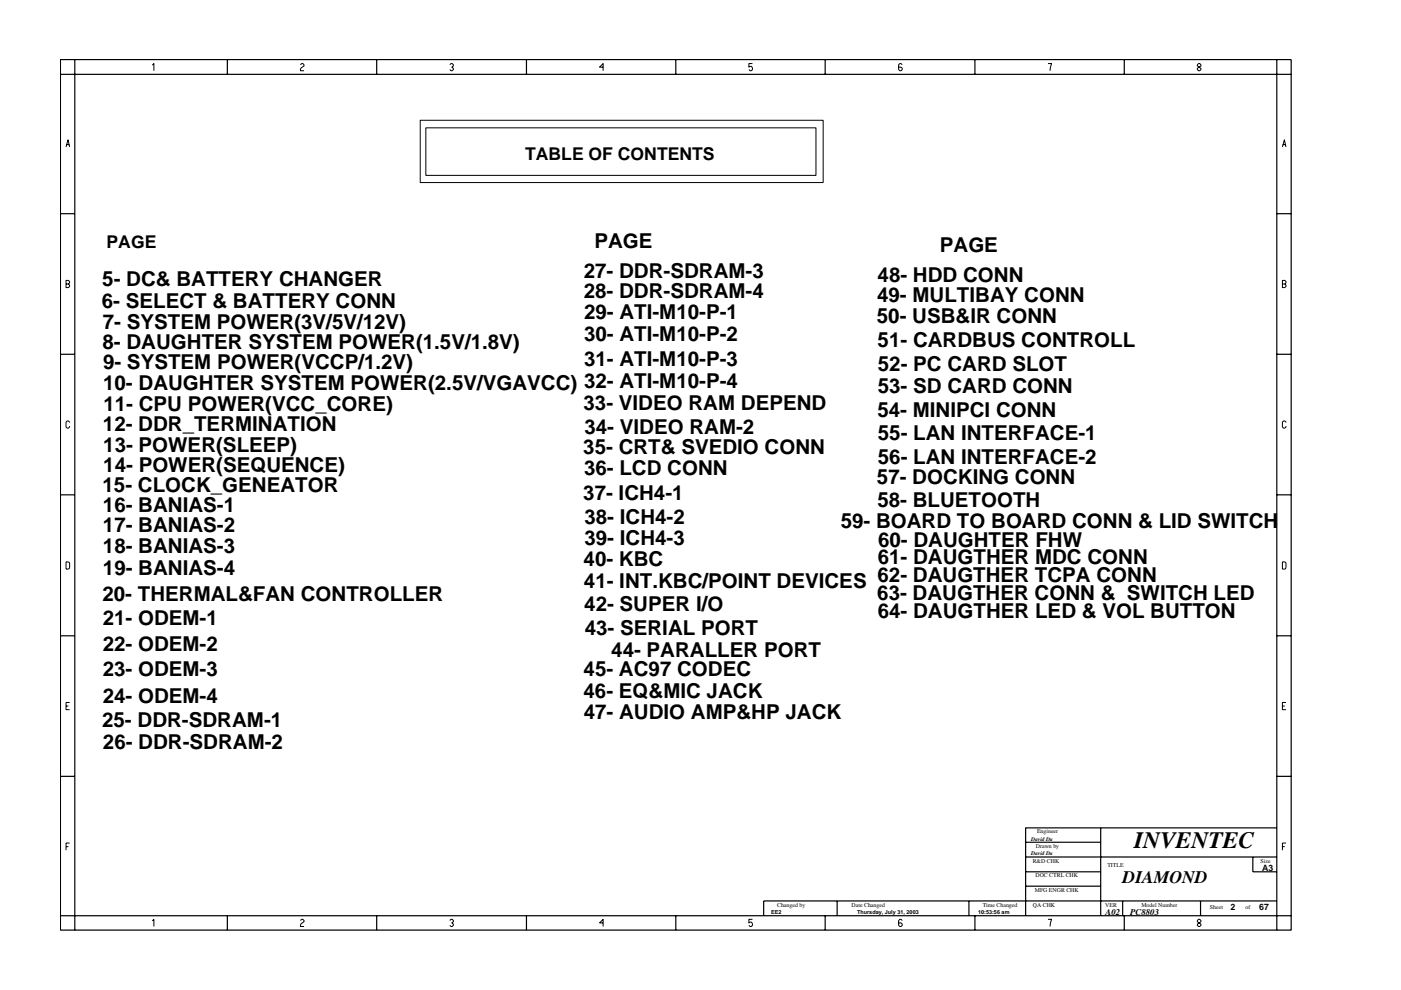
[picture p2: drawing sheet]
<svg xmlns="http://www.w3.org/2000/svg" width="297mm" height="210mm" viewBox="0 0 297 210" stroke-linecap="round" stroke-linejoin="round" font-family="sans-serif">
<defs><g id="words">
<text font-size="5" x="240.5" y="179.7">INVENTEC</text>
<g font-size="4.4">
<text x="126" y="52.6">PAGE</text>
<text x="199.3" y="53.5">PAGE</text>
<text x="123.8" y="59">27- DDR-SDRAM-3</text>
<text x="186.1" y="59.8">48- HDD CONN</text>
<text x="21.6" y="65.4">6- SELECT &amp; BATTERY CONN</text>
<text x="21.7" y="60.5">5- DC&amp; BATTERY CHANGER</text>
<text x="123.8" y="63.2">28- DDR-SDRAM-4</text>
<text x="186" y="64">49- MULTIBAY CONN</text>
<text x="21.8" y="69.7">7- SYSTEM POWER(3V/5V/12V)</text>
<text x="123.8" y="67.7">29- ATI-M10-P-1</text>
<text x="185.9" y="68.5">50- USB&amp;IR CONN</text>
<text x="21.7" y="73.9">8- DAUGHTER SYSTEM POWER(1.5V/1.8V)</text>
<text x="123.8" y="77.6">31- ATI-M10-P-3</text>
<text x="123.8" y="72.4">30- ATI-M10-P-2</text>
<text x="186.1" y="73.6">51- CARDBUS CONTROLL</text>
<text x="21.8" y="78.2">9- SYSTEM POWER(VCCP/1.2V)</text>
<text x="21.9" y="82.6">10- DAUGHTER SYSTEM POWER(2.5V/VGAVCC) 32- ATI-M10-P-4</text>
<text x="186.1" y="83.2">53- SD CARD CONN</text>
<text x="186.1" y="78.6">52- PC CARD SLOT</text>
<text x="21.9" y="87.1">11- CPU POWER(VCC_CORE)</text>
<text x="123.7" y="87">33- VIDEO RAM DEPEND</text>
<text x="186" y="88.3">54- MINIPCI CONN</text>
<text x="21.8" y="91.4">12- DDR_TERMINATION</text>
<text x="21.9" y="95.8">13- POWER(SLEEP)</text>
<text x="123.9" y="92">34- VIDEO RAM-2</text>
<text x="186.1" y="93.4">55- LAN INTERFACE-1</text>
<text x="21.9" y="100.2">14- POWER(SEQUENCE)</text>
<text x="123.7" y="96.3">35- CRT&amp; SVEDIO CONN</text>
<text x="123.8" y="100.8">36- LCD CONN</text>
<text x="186.1" y="98.4">56- LAN INTERFACE-2</text>
<text x="21.7" y="104.2">15- CLOCK_GENEATOR</text>
<text x="123.7" y="106">37- ICH4-1</text>
<text x="185.9" y="102.7">57- DOCKING CONN</text>
<text x="186" y="107.5">58- BLUETOOTH</text>
<text x="21.8" y="108.5">16- BANIAS-1</text>
<text x="21.8" y="112.8">17- BANIAS-2</text>
<text x="123.9" y="111">38- ICH4-2</text>
<text x="178.2" y="112">59- BOARD TO BOARD CONN &amp; LID SWITCH</text>
<text x="21.8" y="117.3">18- BANIAS-3</text>
<text x="123.7" y="120">40- KBC</text>
<text x="123.9" y="115.5">39- ICH4-3</text>
<text x="186.1" y="119.6">61- DAUGTHER MDC CONN</text>
<text x="186.2" y="115.9">60- DAUGHTER FHW</text>
<text x="21.8" y="121.9">19- BANIAS-4</text>
<text x="123.8" y="124.6">41- INT.KBC/POINT DEVICES</text>
<text x="186.1" y="123.4">62- DAUGTHER TCPA CONN</text>
<text x="21.7" y="127.3">20- THERMAL&amp;FAN CONTROLLER</text>
<text x="123.9" y="129.5">42- SUPER I/O</text>
<text x="186" y="127.2">63- DAUGTHER CONN &amp; SWITCH LED</text>
<text x="186.1" y="131.1">64- DAUGTHER LED &amp; VOL BUTTON</text>
<text x="21.8" y="132.4">21- ODEM-1</text>
<text x="124" y="134.5">43- SERIAL PORT</text>
<text x="21.8" y="143.4">23- ODEM-3</text>
<text x="21.8" y="138">22- ODEM-2</text>
<text x="123.7" y="143.3">45- AC97 CODEC</text>
<text x="129.6" y="139.2">44- PARALLER PORT</text>
<text x="21.8" y="149.1">24- ODEM-4</text>
<text x="123.7" y="147.9">46- EQ&amp;MIC JACK</text>
<text x="21.7" y="154.1">25- DDR-SDRAM-1</text>
<text x="123.8" y="152.4">47- AUDIO AMP&amp;HP JACK</text>
<text x="21.8" y="158.8">26- DDR-SDRAM-2</text>
</g>
<g font-size="3.7">
<text x="111.3" y="33.9">TABLE OF CONTENTS</text>
<text x="22.6" y="52.5">PAGE</text>
<text x="238" y="187.3">DIAMOND</text>
</g>
<g font-size="1.9">
<text x="267.6" y="184.6">A3</text>
<text x="234.4" y="194.1">A02</text>
<text x="239.6" y="194.1">PC8803</text>
<text x="260.9" y="192.9">2</text>
<text x="267" y="192.9">67</text>
</g>
<g font-size="1.2">
<text x="218.6" y="178.2">David Du</text>
<text x="219.6" y="179.8">Drawn by</text>
<text x="219.9" y="176.7">Engineer</text>
<text x="218.6" y="181.3">David Du</text>
<text x="219" y="182.9">R&amp;D CHK</text>
<text x="234.8" y="183.8">TITLE</text>
<text x="267.3" y="182.9">Size</text>
<text x="219.4" y="189.2">MFG ENGR CHK</text>
<text x="219.5" y="186">DOC CTRL CHK</text>
<text x="163.5" y="193.7">EE2</text>
<text x="164.8" y="192.2">Changed by</text>
<text x="180.6" y="192.2">Date Changed</text>
<text x="181.7" y="193.7">Thursday, July 31, 2003</text>
<text x="207.4" y="193.7">10:53:56 am</text>
<text x="208.4" y="192.2">Time Changed</text>
<text x="219" y="192.2">QA CHK</text>
<text x="234.3" y="192.2">VER</text>
<text x="242" y="192.2">Model Number</text>
<text x="256.5" y="192.7">Sheet</text>
<text x="264.1" y="192.7">of</text>
</g>
</g></defs>
<g fill="none" stroke="#000" stroke-width=".25">
<path d="M12.8 12.6h261v184.6h-261zM12.8 15.8h261M15.9 12.6v184.6M48.2 12.6v3.2M79.9 12.6v3.2M111.6 12.6v3.2M143.3 12.6v3.2M174.9 12.6v3.2M206.7 12.6v3.2M238.4 12.6v3.2M270.7 12.6v184.6M12.8 45.3h3.1"/>
<path d="M270.7 45.3h3.1M12.8 75.1h3.1M270.7 75.1h3.1M12.8 104.9h3.1M270.7 104.9h3.1M12.8 134.8h3.1M270.7 134.8h3.1M12.8 164.6h3.1M217.5 178.6h15.9M233.4 175.5v18.7M270.7 175.5h-53.2v18.7M270.7 164.6h3.1"/>
<path d="M12.8 194.2h261M48.2 194.2v3M79.9 194.2v3M111.6 194.2v3M143.3 194.2v3M174.9 194.2v3M177.5 191v3.2M205.4 191v3.2M206.7 194.2v3M217.5 181.7h53.2M217.5 184.8h15.9M217.5 187.9h15.9"/>
<path d="M238 191v3.2M238.4 194.2v3M254.5 191v3.2M265.6 181.7v3.1h5.1M270.7 191h-108.8v3.2"/>
</g>
<g fill="none" stroke="#000" stroke-width=".21">
<path d="M32.3 13.8l.3-.3v1.5M63.7 13.7l.3-.2h.2l.3 .2v.3l-.5 .3-.3 .4v.3h.8M95.4 13.7l.2-.2h.3l.2 .2v.3l-.3 .2 .3 .3v.2l-.2 .3h-.3l-.2-.3M127.9 14.2h-.8l.8-.7v1.5M159.5 13.5h-.7v.7l.2-.1a.5 .5 0 0 1 .5 .6l-.2 .3h-.3l-.2-.3M191.3 13.7l-.3-.2h-.2l-.3 .2v1l.3 .3h.2l.3-.3v-.2l-.3-.3h-.5M222.2 13.5h.8l-.4 1.5M253.9 13.7l.2-.2h.3l.2 .2v.3l-.7 .5v.2l.2 .3h.3l.2-.3v-.2l-.7-.5zM14 31.2l.4-1.6 .4 1.6M14.1 30.7h.6M89.1 25.5h85.4v13.2h-85.4zM90.3 27.1h82.7v10.1h-82.7z"/>
<path d="M271.9 31.2l.4-1.6 .4 1.6M272 30.7h.6M14 59.5h.5l.3 .2v.3l-.3 .2 .3 .3v.2l-.3 .3h-.5zM14 60.2h.5M271.9 60.2h.5l.3-.2v-.3l-.3-.2h-.5v1.5h.5l.3-.3v-.2l-.3-.3M14.8 89.6l-.3-.3h-.2l-.3 .2v1l.3 .3h.2l.3-.4M272.7 89.6l-.3-.3h-.3l-.2 .2v1l.2 .3h.3l.3-.4M14 119.1l.7 .1v1.4l-.7 .1zM271.9 119.1l.7 .1v1.4l-.7 .1zM14 149.7h.5M14.8 148.9h-.8v1.6h.8M271.9 149.7h.5"/>
<path d="M272.7 148.9h-.8v1.6h.8M14 179.5h.5M14.8 178.7h-.8v1.6M271.9 179.5h.5M272.7 178.7h-.8v1.6M32.3 195.3l.3-.4v1.5M63.7 195.2l.3-.3h.2l.3 .3v.2l-.7 .5-.1 .3v.2h.8M95.4 195.2l.2-.3h.3l.2 .3v.2l-.3 .3 .3 .2v.3l-.2 .2h-.3l-.2-.2M127.9 195.7h-.8l.8-.8v1.5M159.5 194.9h-.7v.8l.2-.2a.5 .5 0 0 1 .5 .7l-.2 .2h-.3l-.2-.2M191.3 195.2l-.3-.3h-.2l-.3 .3v1l.3 .2h.2l.3-.2v-.3l-.3-.2h-.5M222.2 194.9h.8l-.4 1.5"/>
<path d="M254.1 194.9l-.2 .3v.2l.7 .5v.3l-.2 .2h-.3l-.2-.2v-.3l.7-.5v-.2l-.2-.3z"/>
</g>
<use href="#words"/>
</svg>
